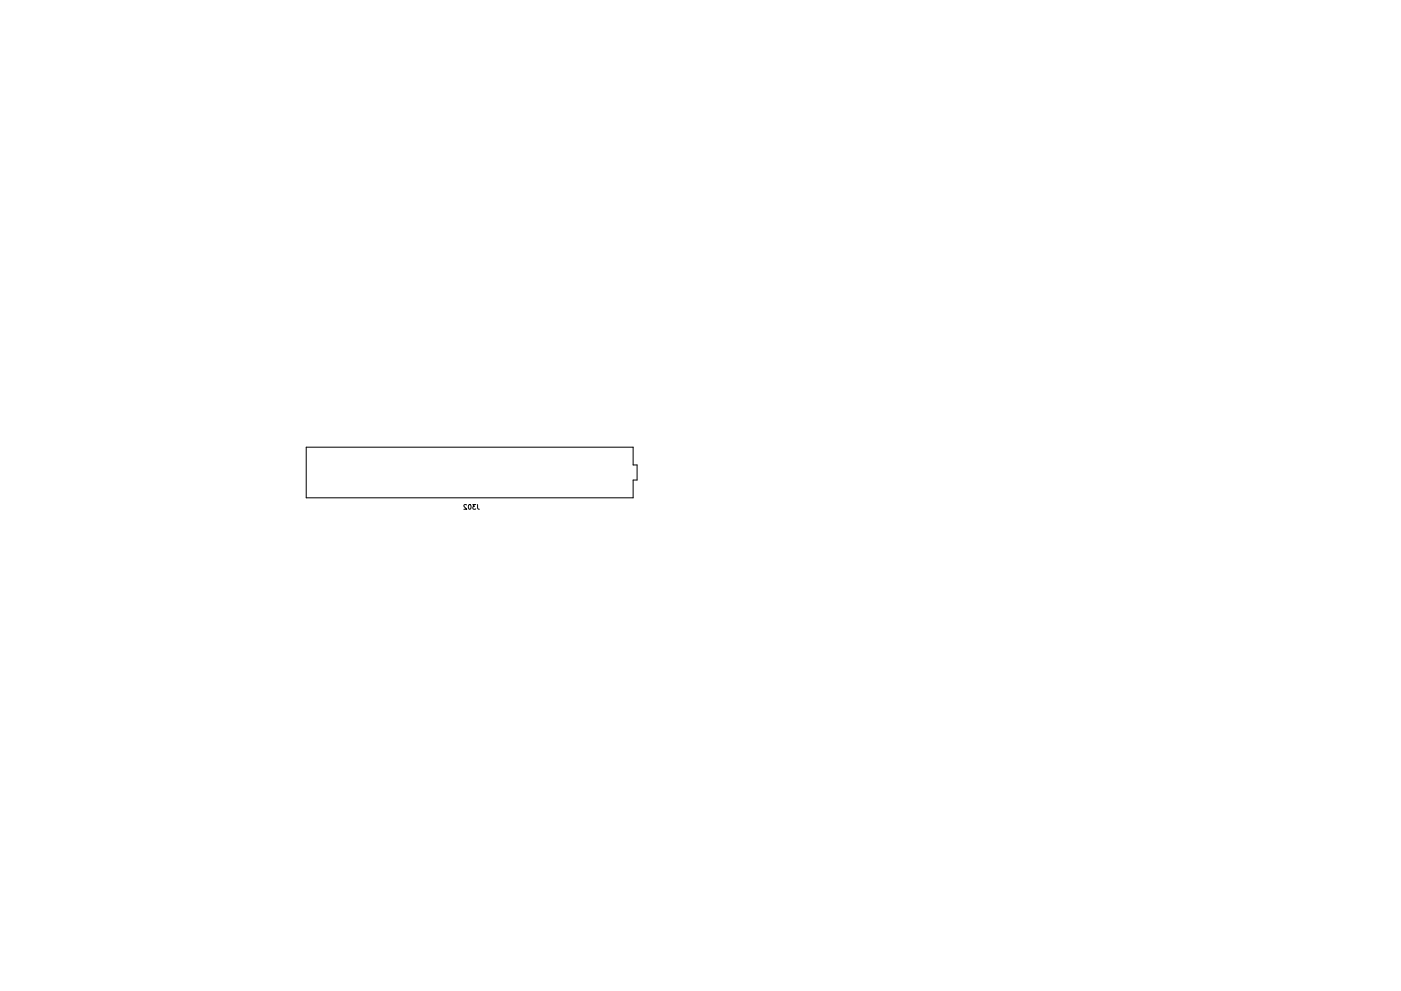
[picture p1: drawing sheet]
<svg xmlns="http://www.w3.org/2000/svg" width="297mm" height="210mm" viewBox="0 0 297 210" stroke-linecap="round" stroke-linejoin="round" font-family="sans-serif">
<path d="M64.9 94.9h69.3v3.7h.9v3.2h-.9v3.8h-69.3zM98.9 107.1l-.4-.1-.2 .3 .7 .7h-.7M99.4 107.1l.1-.1a.49 .49 0 0 1 .4 .6 .49 .49 0 0 1-.5 .4l-.1-.3zM100.9 107h-.6l.3 .4-.3 .1v.5h.6M101.3 107v.9l.3 .1" fill="none" stroke="#000" stroke-width=".21"/>
</svg>
